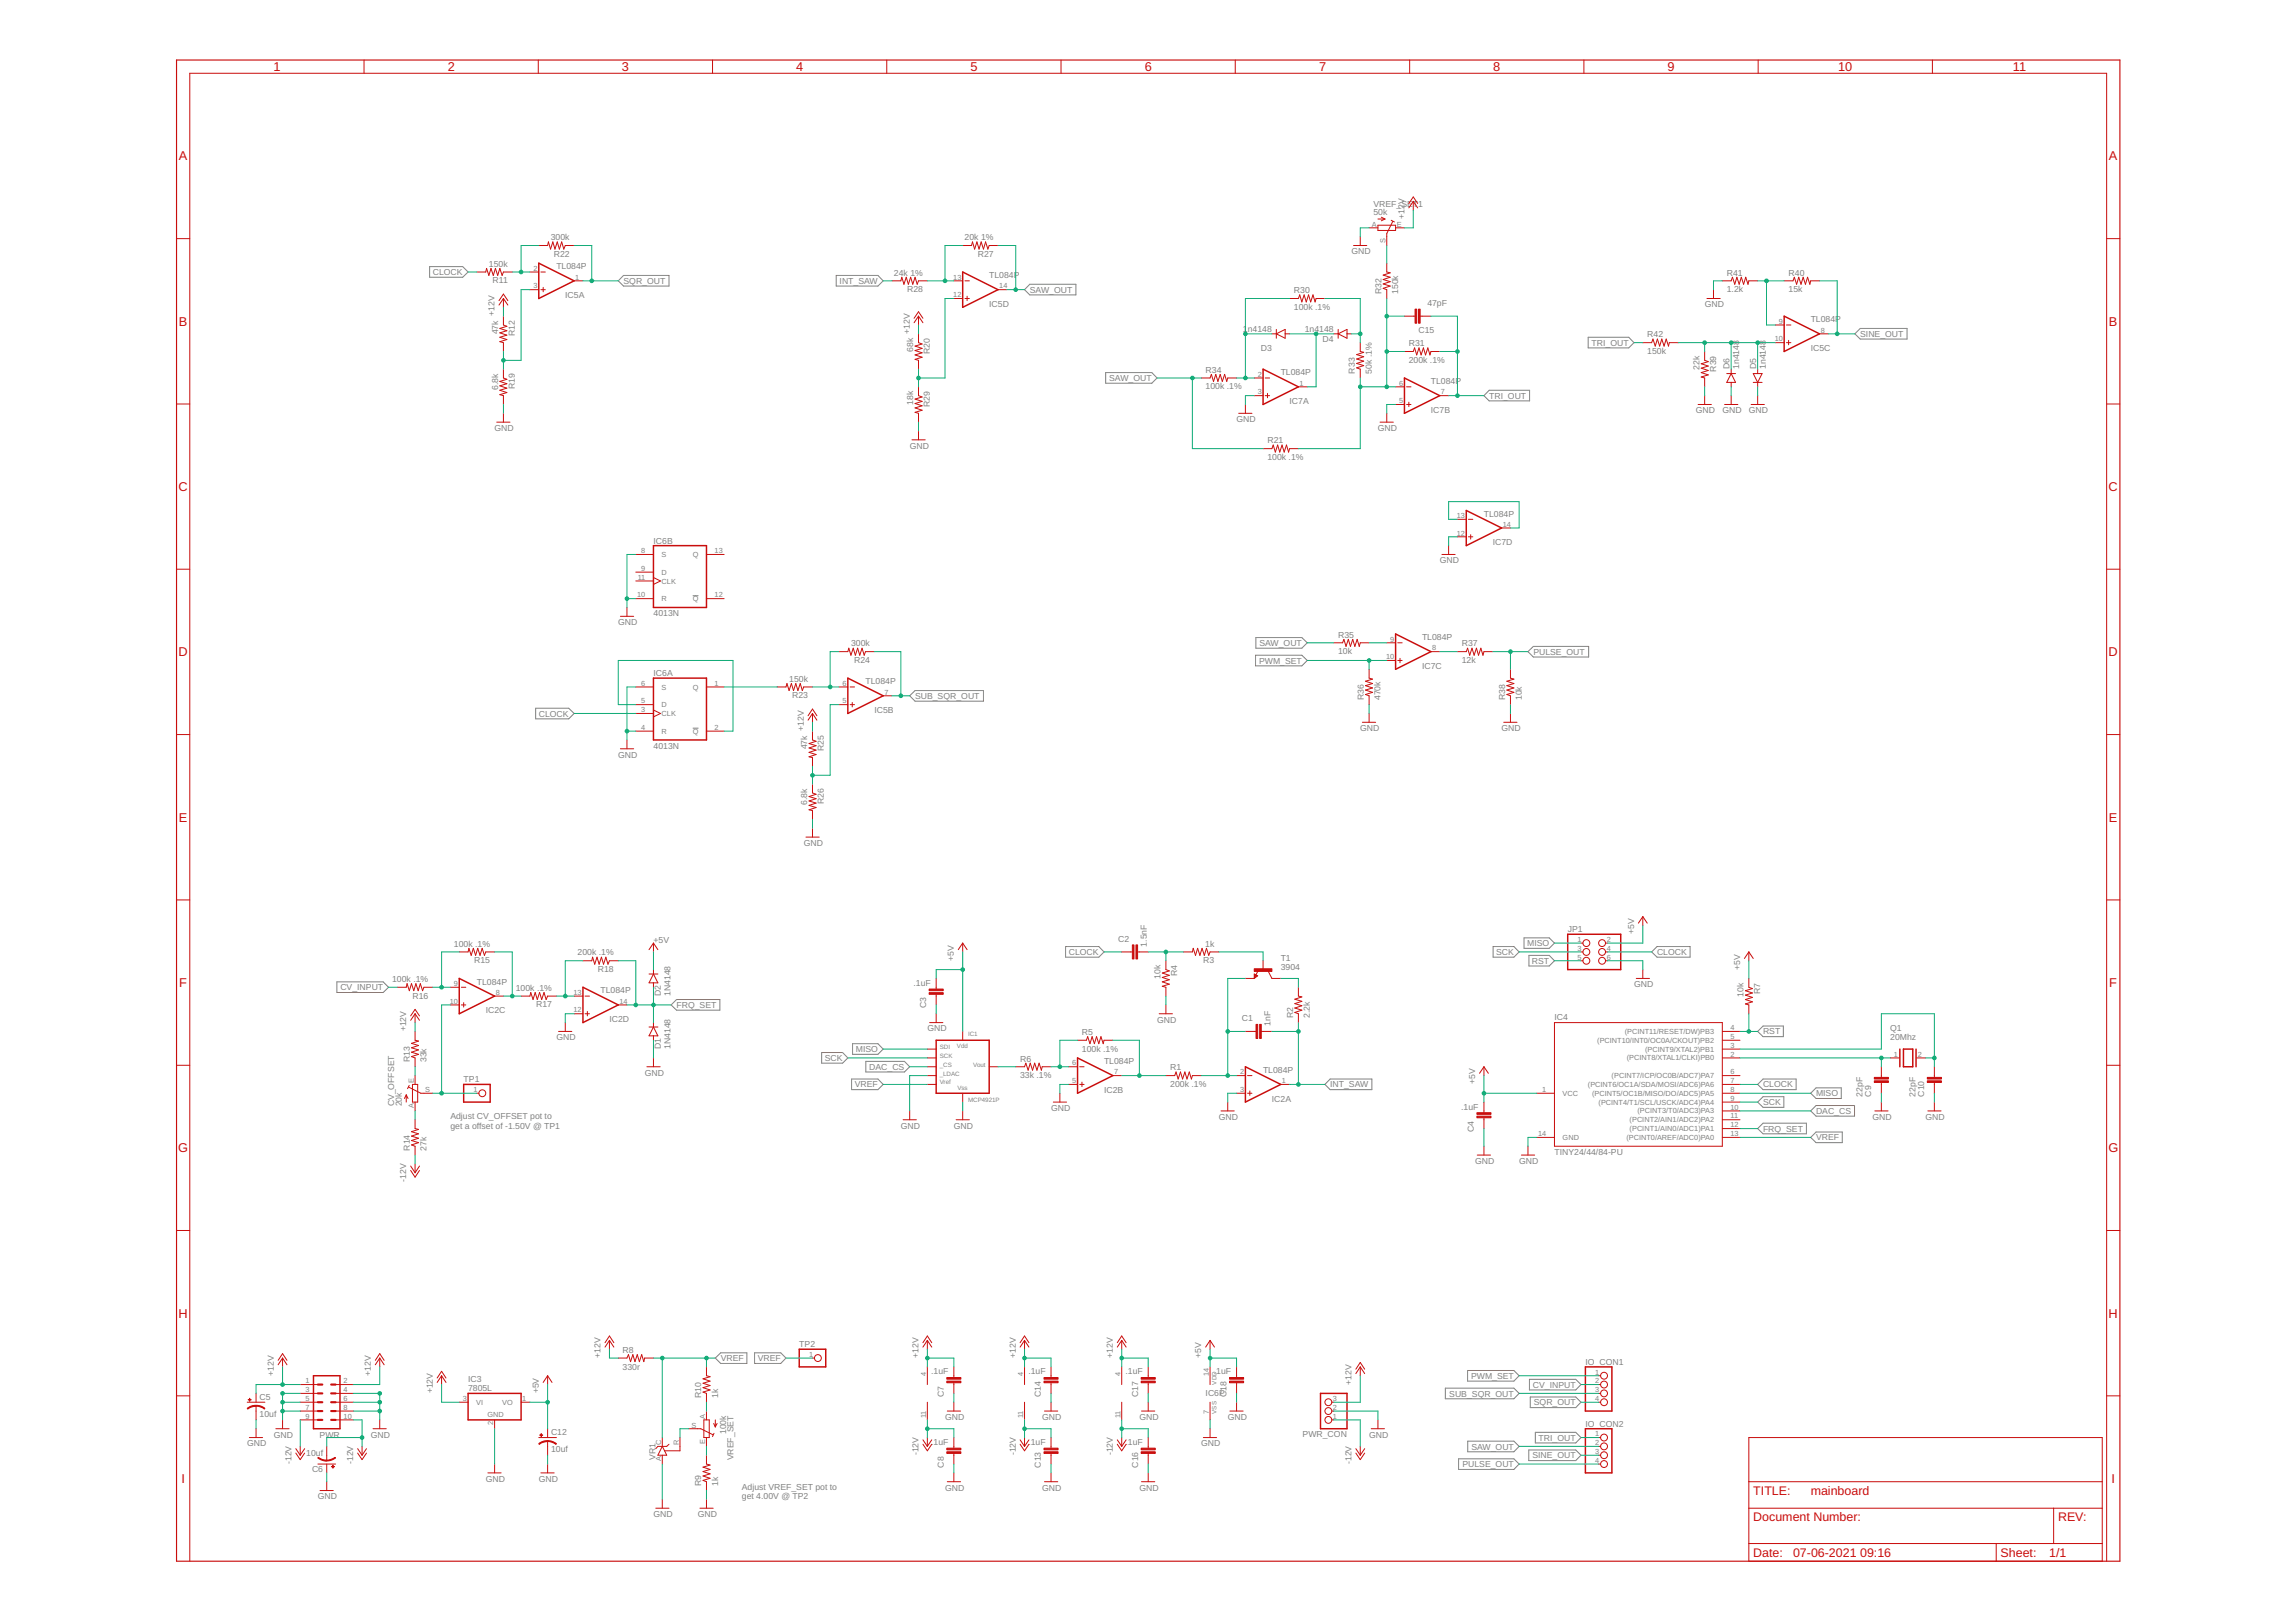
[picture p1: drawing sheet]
<svg xmlns="http://www.w3.org/2000/svg" width="297mm" height="210mm" viewBox="0 0 297 210" stroke-linecap="round" stroke-linejoin="round" font-family="sans-serif">
<defs><g id="words">
<g font-size="1.7" fill="#c90d0c">
<text x="35.4" y="9.2">1</text>
<text x="57.9" y="9.2">2</text>
<text x="80.5" y="9.2">3</text>
<text x="103" y="9.2">4</text>
<text x="125.6" y="9.2">5</text>
<text x="148.1" y="9.2">6</text>
<text x="170.6" y="9.2">7</text>
<text x="193.2" y="9.2">8</text>
<text x="215.7" y="9.2">9</text>
<text x="237.8" y="9.2">10</text>
<text x="260.4" y="9.2">11</text>
<text x="23.1" y="20.8">A</text>
<text x="272.8" y="20.8">A</text>
<text x="23.1" y="42.1">B</text>
<text x="272.8" y="42.1">B</text>
<text x="23.1" y="63.5">C</text>
<text x="272.8" y="63.5">C</text>
<text x="23.1" y="84.9">D</text>
<text x="272.8" y="84.9">D</text>
<text x="23.1" y="106.3">E</text>
<text x="272.8" y="106.3">E</text>
<text x="23.2" y="127.7">F</text>
<text x="272.9" y="127.7">F</text>
<text x="23.1" y="149.1">G</text>
<text x="272.8" y="149.1">G</text>
<text x="23.1" y="170.5">H</text>
<text x="272.8" y="170.5">H</text>
<text x="23.5" y="191.9">I</text>
<text x="273.2" y="191.9">I</text>
</g>
<g font-size="1.6" fill="#c90d0c">
<text x="226.8" y="193.5">TITLE:</text>
<text x="226.8" y="196.9">Document Number:</text>
<text x="234.3" y="193.5">mainboard</text>
<text x="266.3" y="196.9">REV:</text>
<text x="226.8" y="201.5">Date:</text>
<text x="232" y="201.5">07-06-2021</text>
<text x="240.6" y="201.5">09:16</text>
<text x="258.8" y="201.5">Sheet:</text>
<text x="265.1" y="201.5">1/1</text>
</g>
<g font-size="1.1" fill="#808080">
<text x="177.7" y="27.8">50k</text>
<text x="177.7" y="26.8">VREF_SET1</text>
<text x="181.7" y="28.3" transform="rotate(-90 181.7 28.3)">+12V</text>
<text x="56" y="35.6">CLOCK</text>
<text x="63.3" y="34.5">150k</text>
<text x="71.3" y="31.1">300k</text>
<text x="71.6" y="33.2">R22</text>
<text x="72" y="34.9">TL084P</text>
<text x="115.7" y="35.7">24k 1%</text>
<text x="124.8" y="31.1">20k 1%</text>
<text x="126.5" y="33.2">R27</text>
<text x="174.8" y="32.9">GND</text>
<text x="223.4" y="35.7">R41</text>
<text x="231.4" y="35.7">R40</text>
<text x="63.7" y="36.7">R11</text>
<text x="64" y="40.9" transform="rotate(-90 64 40.9)">+12V</text>
<text x="73.1" y="38.6">IC5A</text>
<text x="80.7" y="36.7">SQR_OUT</text>
<text x="108.6" y="36.7">INT_SAW</text>
<text x="117.4" y="37.8">R28</text>
<text x="128" y="36">TL084P</text>
<text x="128" y="39.7">IC5D</text>
<text x="133.2" y="37.9">SAW_OUT</text>
<text x="167.4" y="40.1">100k .1%</text>
<text x="167.4" y="38">R30</text>
<text x="178.7" y="38.1" transform="rotate(-90 178.7 38.1)">R32</text>
<text x="180.9" y="38.1" transform="rotate(-90 180.9 38.1)">150k</text>
<text x="184.7" y="39.6">47pF</text>
<text x="220.5" y="39.8">GND</text>
<text x="223.4" y="37.8">1.2k</text>
<text x="231.4" y="37.8">15k</text>
<text x="234.3" y="41.7">TL084P</text>
<text x="64.4" y="43.3" transform="rotate(-90 64.4 43.3)">47k</text>
<text x="66.6" y="43.5" transform="rotate(-90 66.6 43.5)">R12</text>
<text x="117.7" y="43.2" transform="rotate(-90 117.7 43.2)">+12V</text>
<text x="118.2" y="45.6" transform="rotate(-90 118.2 45.6)">68k</text>
<text x="120.3" y="45.8" transform="rotate(-90 120.3 45.8)">R20</text>
<text x="160.8" y="43">1</text>
<text x="161.4" y="43">n4148</text>
<text x="163.1" y="45.4">D3</text>
<text x="168.8" y="43">1n4148</text>
<text x="171.1" y="44.2">D4</text>
<text x="182.3" y="47">200k .1%</text>
<text x="182.3" y="44.8">R31</text>
<text x="183.5" y="43">C15</text>
<text x="205.9" y="44.7">TRI_OUT</text>
<text x="213.1" y="45.8">150k</text>
<text x="213.1" y="43.7">R42</text>
<text x="219.9" y="47.9" transform="rotate(-90 219.9 47.9)">22k</text>
<text x="223.8" y="47.8" transform="rotate(-90 223.8 47.8)">D6</text>
<text x="225" y="47.8" transform="rotate(-90 225 47.8)">1n4148</text>
<text x="227.2" y="47.8" transform="rotate(-90 227.2 47.8)">D5</text>
<text x="228.4" y="47.8" transform="rotate(-90 228.4 47.8)">1n4148</text>
<text x="234.3" y="45.4">IC5C</text>
<text x="240.7" y="43.6">SINE_OUT</text>
<text x="64.4" y="50.5" transform="rotate(-90 64.4 50.5)">6.8k</text>
<text x="66.6" y="50.4" transform="rotate(-90 66.6 50.4)">R19</text>
<text x="118.2" y="52.4" transform="rotate(-90 118.2 52.4)">18k</text>
<text x="120.3" y="52.7" transform="rotate(-90 120.3 52.7)">R29</text>
<text x="143.5" y="49.3">SAW_OUT</text>
<text x="156" y="50.4">100k .1%</text>
<text x="156" y="48.2">R34</text>
<text x="165.7" y="48.6">TL084P</text>
<text x="166.8" y="52.3">IC7A</text>
<text x="175.3" y="48.3" transform="rotate(-90 175.3 48.3)">R33</text>
<text x="177.5" y="48.3" transform="rotate(-90 177.5 48.3)">50k .1%</text>
<text x="185.1" y="49.7">TL084P</text>
<text x="185.1" y="53.4">IC7B</text>
<text x="192.7" y="51.6">TRI_OUT</text>
<text x="219.4" y="53.5">GND</text>
<text x="222" y="48.1" transform="rotate(-90 222 48.1)">R39</text>
<text x="222.8" y="53.5">GND</text>
<text x="226.3" y="53.5">GND</text>
<text x="64" y="55.8">GND</text>
<text x="117.7" y="58.1">GND</text>
<text x="160" y="54.6">GND</text>
<text x="164" y="59.5">100k .1%</text>
<text x="164" y="57.4">R21</text>
<text x="178.3" y="55.8">GND</text>
<text x="84.5" y="70.3">IC6B</text>
<text x="192" y="66.9">TL084P</text>
<text x="193.1" y="70.6">IC7D</text>
<text x="186.3" y="72.9">GND</text>
<text x="80" y="80.9">GND</text>
<text x="84.5" y="79.8">4013N</text>
<text x="110.1" y="83.7">300k</text>
<text x="162.9" y="83.6">SAW_OUT</text>
<text x="173.1" y="82.5">R35</text>
<text x="184" y="82.9">TL084P</text>
<text x="189.1" y="83.7">R37</text>
<text x="84.5" y="87.5">IC6A</text>
<text x="102.1" y="88.2">150k</text>
<text x="110.5" y="85.8">R24</text>
<text x="112" y="88.6">TL084P</text>
<text x="162.9" y="85.9">PWM_SET</text>
<text x="173.1" y="84.7">10k</text>
<text x="184" y="86.6">IC7C</text>
<text x="189.1" y="85.8">12k</text>
<text x="198.4" y="84.7">PULSE_OUT</text>
<text x="69.7" y="92.7">CLOCK</text>
<text x="102.5" y="90.4">R23</text>
<text x="104" y="94.6" transform="rotate(-90 104 94.6)">+12V</text>
<text x="113.1" y="92.3">IC5B</text>
<text x="118.4" y="90.4">SUB_SQR_OUT</text>
<text x="176" y="94.6">GND</text>
<text x="176.4" y="90.6" transform="rotate(-90 176.4 90.6)">R36</text>
<text x="178.6" y="90.6" transform="rotate(-90 178.6 90.6)">470k</text>
<text x="194.3" y="94.6">GND</text>
<text x="194.7" y="90.6" transform="rotate(-90 194.7 90.6)">R38</text>
<text x="196.9" y="90.6" transform="rotate(-90 196.9 90.6)">10k</text>
<text x="80" y="98">GND</text>
<text x="84.5" y="96.9">4013N</text>
<text x="104.4" y="97" transform="rotate(-90 104.4 97)">47k</text>
<text x="106.6" y="97.2" transform="rotate(-90 106.6 97.2)">R25</text>
<text x="104.4" y="104.2" transform="rotate(-90 104.4 104.2)">6.8k</text>
<text x="106.6" y="104.1" transform="rotate(-90 106.6 104.1)">R26</text>
<text x="104" y="109.5">GND</text>
<text x="58.7" y="122.5">100k .1%</text>
<text x="61.4" y="124.7">R15</text>
<text x="74.7" y="123.6">200k .1%</text>
<text x="77.4" y="125.8">R18</text>
<text x="84.5" y="122">+5V</text>
<text x="123.4" y="124.3" transform="rotate(-90 123.4 124.3)">+5V</text>
<text x="138.3" y="123.6">CLOCK</text>
<text x="144.7" y="121.9">C2</text>
<text x="148.4" y="122.5" transform="rotate(-90 148.4 122.5)">1.5nF</text>
<text x="155.7" y="124.7">R3</text>
<text x="155.9" y="122.5">1k</text>
<text x="165.7" y="125.5">3904</text>
<text x="165.7" y="124.3">T1</text>
<text x="193.6" y="123.6">SCK</text>
<text x="197.6" y="122.4">MISO</text>
<text x="198.2" y="124.7">RST</text>
<text x="202.8" y="120.6">JP1</text>
<text x="211.4" y="120.9" transform="rotate(-90 211.4 120.9)">+5V</text>
<text x="214.4" y="123.6">CLOCK</text>
<text x="225.1" y="125.5" transform="rotate(-90 225.1 125.5)">+5V</text>
<text x="44" y="128.2">CV_INPUT</text>
<text x="50.7" y="127.1">100k .1%</text>
<text x="53.4" y="129.2">R16</text>
<text x="61.7" y="127.4">TL084P</text>
<text x="62.8" y="131.1">IC2C</text>
<text x="66.7" y="128.2">100k .1%</text>
<text x="69.4" y="130.4">R17</text>
<text x="77.7" y="128.6">TL084P</text>
<text x="85.5" y="128.9" transform="rotate(-90 85.5 128.9)">D2</text>
<text x="86.7" y="128.9" transform="rotate(-90 86.7 128.9)">1N4148</text>
<text x="87.5" y="130.4">FRQ_SET</text>
<text x="118.2" y="127.6">.1uF</text>
<text x="119.8" y="130.5" transform="rotate(-90 119.8 130.5)">C3</text>
<text x="150.2" y="126.7" transform="rotate(-90 150.2 126.7)">10k</text>
<text x="152.3" y="126.3" transform="rotate(-90 152.3 126.3)">R4</text>
<text x="167.3" y="131.8" transform="rotate(-90 167.3 131.8)">R2</text>
<text x="169.5" y="131.8" transform="rotate(-90 169.5 131.8)">2.2k</text>
<text x="201.1" y="132">IC4</text>
<text x="211.4" y="127.8">GND</text>
<text x="225.6" y="129" transform="rotate(-90 225.6 129)">10k</text>
<text x="227.7" y="128.6" transform="rotate(-90 227.7 128.6)">R7</text>
<text x="52.6" y="133.5" transform="rotate(-90 52.6 133.5)">+12V</text>
<text x="53" y="137.5" transform="rotate(-90 53 137.5)">R13</text>
<text x="55.2" y="137.5" transform="rotate(-90 55.2 137.5)">33k</text>
<text x="72" y="134.6">GND</text>
<text x="78.8" y="132.3">IC2D</text>
<text x="85.5" y="135.8" transform="rotate(-90 85.5 135.8)">D1</text>
<text x="86.7" y="135.8" transform="rotate(-90 86.7 135.8)">1N4148</text>
<text x="106.7" y="137.3">SCK</text>
<text x="110.7" y="136.2">MISO</text>
<text x="120" y="133.5">GND</text>
<text x="132" y="137.4">R6</text>
<text x="140" y="136.1">100k .1%</text>
<text x="140" y="133.9">R5</text>
<text x="142.8" y="137.7">TL084P</text>
<text x="149.7" y="132.3">GND</text>
<text x="160.7" y="132.2">C1</text>
<text x="164.4" y="132.8" transform="rotate(-90 164.4 132.8)">1nF</text>
<text x="228.1" y="133.9">RST</text>
<text x="244.5" y="134.6">20Mhz</text>
<text x="244.5" y="133.5">Q1</text>
<text x="51" y="143.2" transform="rotate(-90 51 143.2)">CV_OFFSET</text>
<text x="52" y="143.2" transform="rotate(-90 52 143.2)">20k</text>
<text x="60" y="140">TP1</text>
<text x="83.4" y="139.2">GND</text>
<text x="110.6" y="140.7">VREF</text>
<text x="112.5" y="138.4">DAC_CS</text>
<text x="132" y="139.5">33k .1%</text>
<text x="136" y="143.8">GND</text>
<text x="142.8" y="141.4">IC2B</text>
<text x="151.4" y="140.7">200k .1%</text>
<text x="151.4" y="138.5">R1</text>
<text x="163.4" y="138.8">TL084P</text>
<text x="164.5" y="142.6">IC2A</text>
<text x="172.1" y="140.7">INT_SAW</text>
<text x="189" y="143.6">.1uF</text>
<text x="190.8" y="140.3" transform="rotate(-90 190.8 140.3)">+5V</text>
<text x="228.1" y="140.7">CLOCK</text>
<text x="228.1" y="143">SCK</text>
<text x="234.9" y="141.9">MISO</text>
<text x="240.9" y="141.9" transform="rotate(-90 240.9 141.9)">22pF</text>
<text x="242.1" y="141.9" transform="rotate(-90 242.1 141.9)">C9</text>
<text x="247.8" y="141.9" transform="rotate(-90 247.8 141.9)">22pF</text>
<text x="248.9" y="141.9" transform="rotate(-90 248.9 141.9)">C10</text>
<text x="53" y="148.9" transform="rotate(-90 53 148.9)">R14</text>
<text x="55.2" y="148.9" transform="rotate(-90 55.2 148.9)">27k</text>
<text x="58.3" y="144.8">Adjust CV_OFFSET pot to</text>
<text x="58.3" y="146">get a offset of -1.50V @ TP1</text>
<text x="116.5" y="146">GND</text>
<text x="123.4" y="146">GND</text>
<text x="157.7" y="144.9">GND</text>
<text x="190.7" y="146.5" transform="rotate(-90 190.7 146.5)">C4</text>
<text x="201.1" y="149.5">TINY24/44/84-PU</text>
<text x="228.1" y="146.4">FRQ_SET</text>
<text x="234.9" y="147.6">VREF</text>
<text x="234.9" y="144.2">DAC_CS</text>
<text x="242.3" y="144.9">GND</text>
<text x="249.1" y="144.9">GND</text>
<text x="52.6" y="152.9" transform="rotate(-90 52.6 152.9)">-12V</text>
<text x="190.8" y="150.6">GND</text>
<text x="196.5" y="150.6">GND</text>
<text x="35.4" y="178" transform="rotate(-90 35.4 178)">+12V</text>
<text x="48" y="178" transform="rotate(-90 48 178)">+12V</text>
<text x="60.6" y="178.9">IC3</text>
<text x="77.7" y="175.8" transform="rotate(-90 77.7 175.8)">+12V</text>
<text x="80.5" y="177.2">330r</text>
<text x="80.5" y="175.1">R8</text>
<text x="93.2" y="176.2">VREF</text>
<text x="98" y="176.2">VREF</text>
<text x="103.4" y="174.3">TP2</text>
<text x="118.8" y="175.8" transform="rotate(-90 118.8 175.8)">+12V</text>
<text x="120.5" y="177.9">.1uF</text>
<text x="131.4" y="175.8" transform="rotate(-90 131.4 175.8)">+12V</text>
<text x="133" y="177.9">.1uF</text>
<text x="144" y="175.8" transform="rotate(-90 144 175.8)">+12V</text>
<text x="145.6" y="177.9">.1uF</text>
<text x="155.4" y="175.8" transform="rotate(-90 155.4 175.8)">+5V</text>
<text x="157" y="177.9">.1uF</text>
<text x="174.8" y="179.2" transform="rotate(-90 174.8 179.2)">+12V</text>
<text x="190.3" y="178.4">PWM_SET</text>
<text x="198.3" y="179.6">CV_INPUT</text>
<text x="205.1" y="176.6">IO_CON1</text>
<text x="33.6" y="183.4">10uf</text>
<text x="33.6" y="181.2">C5</text>
<text x="56" y="180.3" transform="rotate(-90 56 180.3)">+12V</text>
<text x="60.6" y="180">7805L</text>
<text x="69.7" y="180.3" transform="rotate(-90 69.7 180.3)">+5V</text>
<text x="71.3" y="185.8">C12</text>
<text x="90.7" y="180.9" transform="rotate(-90 90.7 180.9)">R10</text>
<text x="92.9" y="180.9" transform="rotate(-90 92.9 180.9)">1k</text>
<text x="93.9" y="185.6" transform="rotate(-90 93.9 185.6)">100k</text>
<text x="122.1" y="180.8" transform="rotate(-90 122.1 180.8)">C7</text>
<text x="122.3" y="183.8">GND</text>
<text x="134.7" y="180.8" transform="rotate(-90 134.7 180.8)">C14</text>
<text x="134.8" y="183.8">GND</text>
<text x="147.2" y="180.8" transform="rotate(-90 147.2 180.8)">C17</text>
<text x="147.4" y="183.8">GND</text>
<text x="156" y="180.6">IC6P</text>
<text x="158.7" y="180.8" transform="rotate(-90 158.7 180.8)">C18</text>
<text x="158.8" y="183.8">GND</text>
<text x="168.5" y="186">PWR_CON</text>
<text x="187.5" y="180.7">SUB_SQR_OUT</text>
<text x="198.4" y="181.9">SQR_OUT</text>
<text x="205.1" y="184.6">IO_CON2</text>
<text x="32" y="187.2">GND</text>
<text x="35.4" y="186">GND</text>
<text x="37.7" y="189.5" transform="rotate(-90 37.7 189.5)">-12V</text>
<text x="39.6" y="188.4">10uf</text>
<text x="40.4" y="190.6">C6</text>
<text x="41.4" y="186">PWR</text>
<text x="45.7" y="189.5" transform="rotate(-90 45.7 189.5)">-12V</text>
<text x="48" y="186">GND</text>
<text x="62.8" y="191.8">GND</text>
<text x="69.7" y="191.8">GND</text>
<text x="71.3" y="187.9">10uf</text>
<text x="84.8" y="188.9" transform="rotate(-90 84.8 188.9)">VR1</text>
<text x="94.9" y="189" transform="rotate(-90 94.9 189)">VREF_SET</text>
<text x="118.8" y="188.3" transform="rotate(-90 118.8 188.3)">-12V</text>
<text x="120.5" y="187">.1uF</text>
<text x="122.1" y="189.9" transform="rotate(-90 122.1 189.9)">C8</text>
<text x="131.4" y="188.3" transform="rotate(-90 131.4 188.3)">-12V</text>
<text x="133" y="187">.1uF</text>
<text x="134.7" y="189.9" transform="rotate(-90 134.7 189.9)">C13</text>
<text x="144" y="188.3" transform="rotate(-90 144 188.3)">-12V</text>
<text x="145.6" y="187">.1uF</text>
<text x="147.2" y="189.9" transform="rotate(-90 147.2 189.9)">C16</text>
<text x="155.4" y="187.2">GND</text>
<text x="174.8" y="189.5" transform="rotate(-90 174.8 189.5)">-12V</text>
<text x="177.1" y="186">GND</text>
<text x="189.2" y="189.9">PULSE_OUT</text>
<text x="190.4" y="187.6">SAW_OUT</text>
<text x="198.2" y="188.7">SINE_OUT</text>
<text x="199.1" y="186.4">TRI_OUT</text>
<text x="41.1" y="194">GND</text>
<text x="84.5" y="196.3">GND</text>
<text x="90.3" y="196.3">GND</text>
<text x="90.7" y="192.3" transform="rotate(-90 90.7 192.3)">R9</text>
<text x="92.9" y="192.3" transform="rotate(-90 92.9 192.3)">1k</text>
<text x="96" y="192.8">Adjust VREF_SET pot to</text>
<text x="96" y="194">get 4.00V @ TP2</text>
<text x="122.3" y="192.9">GND</text>
<text x="134.8" y="192.9">GND</text>
<text x="147.4" y="192.9">GND</text>
</g>
<g font-size="1" fill="#808080">
<text x="177.5" y="29.3">A</text>
<text x="180.7" y="29.3">E</text>
<text x="69" y="35">2</text>
<text x="179.2" y="31.4" transform="rotate(-90 179.2 31.4)">S</text>
<text x="69" y="37.3">3</text>
<text x="74.4" y="36.2">1</text>
<text x="123.3" y="36.2">13</text>
<text x="123.3" y="38.5">12</text>
<text x="129.3" y="37.3">14</text>
<text x="230.1" y="41.9">9</text>
<text x="229.6" y="44.2">10</text>
<text x="235.6" y="43">8</text>
<text x="162.7" y="48.8">2</text>
<text x="162.7" y="51">3</text>
<text x="168.1" y="49.9">1</text>
<text x="181" y="49.9">6</text>
<text x="181" y="52.2">5</text>
<text x="186.4" y="51">7</text>
<text x="83" y="71.6">8</text>
<text x="92.5" y="71.6">13</text>
<text x="188.5" y="67">13</text>
<text x="188.5" y="69.3">12</text>
<text x="194.4" y="68.2">14</text>
<text x="82.4" y="77.3">10</text>
<text x="82.5" y="75">11</text>
<text x="83" y="73.9">9</text>
<text x="85.6" y="75.5">CLK</text>
<text x="85.6" y="77.8">R</text>
<text x="85.6" y="74.4">D</text>
<text x="85.6" y="72.1">S</text>
<text x="89.6" y="72.1">Q</text>
<text x="89.6" y="77.8">Q</text>
<text x="92.5" y="77.3">12</text>
<text x="179.9" y="83">9</text>
<text x="83" y="88.7">6</text>
<text x="85.6" y="89.2">S</text>
<text x="89.6" y="89.2">Q</text>
<text x="92.5" y="88.7">1</text>
<text x="109" y="88.7">6</text>
<text x="114.4" y="89.9">7</text>
<text x="179.3" y="85.3">10</text>
<text x="185.3" y="84.2">8</text>
<text x="83" y="92.2">3</text>
<text x="83" y="94.5">4</text>
<text x="83" y="91">5</text>
<text x="85.6" y="92.7">CLK</text>
<text x="85.6" y="95">R</text>
<text x="85.6" y="91.5">D</text>
<text x="89.6" y="95">Q</text>
<text x="92.5" y="94.5">2</text>
<text x="109" y="91">5</text>
<text x="204.1" y="121.9">1</text>
<text x="204.1" y="123">3</text>
<text x="204.1" y="124.2">5</text>
<text x="207.9" y="121.9">2</text>
<text x="207.9" y="123">4</text>
<text x="207.9" y="124.2">6</text>
<text x="58.2" y="129.9">10</text>
<text x="58.7" y="127.6">9</text>
<text x="64.1" y="128.7">8</text>
<text x="74.2" y="128.7">13</text>
<text x="74.2" y="131">12</text>
<text x="80.1" y="129.9">14</text>
<text x="138.7" y="137.9">6</text>
<text x="206.6" y="134.9">(PCINT10/INT0/OC0A/CKOUT)PB2</text>
<text x="210.2" y="133.8">(PCINT11/RESET/DW)PB3</text>
<text x="210.5" y="137.2">(PCINT8/XTAL1/CLKI)PB0</text>
<text x="212.8" y="136.1">(PCINT9/XTAL2)PB1</text>
<text x="223.9" y="133.3">4</text>
<text x="223.9" y="134.5">5</text>
<text x="223.9" y="135.6">3</text>
<text x="223.9" y="136.7">2</text>
<text x="245" y="136.7">1</text>
<text x="248.1" y="136.7">2</text>
<text x="53.5" y="143.4" transform="rotate(-90 53.5 143.4)">A</text>
<text x="53.5" y="140.2" transform="rotate(-90 53.5 140.2)">E</text>
<text x="55" y="141.3">S</text>
<text x="61.3" y="141.3">1</text>
<text x="138.7" y="140.2">5</text>
<text x="144.1" y="139">7</text>
<text x="160.4" y="139">2</text>
<text x="160.4" y="141.3">3</text>
<text x="165.8" y="140.2">1</text>
<text x="199.5" y="141.3">1</text>
<text x="202.2" y="141.8">VCC</text>
<text x="205.4" y="140.7">(PCINT6/OC1A/SDA/MOSI/ADC6)PA6</text>
<text x="206" y="141.8">(PCINT5/OC1B/MISO/DO/ADC5)PA5</text>
<text x="206.8" y="142.9">(PCINT4/T1/SCL/USCK/ADC4)PA4</text>
<text x="208.5" y="139.5">(PCINT7/ICP/OC0B/ADC7)PA7</text>
<text x="223.9" y="139">6</text>
<text x="223.9" y="140.2">7</text>
<text x="223.9" y="141.3">8</text>
<text x="223.9" y="142.5">9</text>
<text x="223.9" y="143.6">10</text>
<text x="199" y="147">14</text>
<text x="202.2" y="147.5">GND</text>
<text x="210.4" y="147.5">(PCINT0/AREF/ADC0)PA0</text>
<text x="210.8" y="145.2">(PCINT2/AIN1/ADC2)PA2</text>
<text x="210.8" y="146.4">(PCINT1/AIN0/ADC1)PA1</text>
<text x="211.8" y="144.1">(PCINT3/T0/ADC3)PA3</text>
<text x="223.9" y="144.7">11</text>
<text x="223.9" y="145.9">12</text>
<text x="223.9" y="147">13</text>
<text x="39.5" y="179">1</text>
<text x="44.5" y="179">2</text>
<text x="104.7" y="175.6">1</text>
<text x="119.8" y="178.1" transform="rotate(-90 119.8 178.1)">4</text>
<text x="132.4" y="178.1" transform="rotate(-90 132.4 178.1)">4</text>
<text x="145" y="178.1" transform="rotate(-90 145 178.1)">4</text>
<text x="156.4" y="178.1" transform="rotate(-90 156.4 178.1)">14</text>
<text x="206.4" y="177.9">1</text>
<text x="206.4" y="179">2</text>
<text x="39.5" y="180.2">3</text>
<text x="39.5" y="181.3">5</text>
<text x="39.5" y="182.4">7</text>
<text x="39.5" y="183.6">9</text>
<text x="44.5" y="180.2">4</text>
<text x="44.5" y="181.3">6</text>
<text x="44.5" y="182.4">8</text>
<text x="44.5" y="183.6">10</text>
<text x="59.9" y="181.3">3</text>
<text x="61.6" y="181.8">VI</text>
<text x="63.1" y="183.4">GND</text>
<text x="63.8" y="184.4" transform="rotate(-90 63.8 184.4)">2</text>
<text x="65" y="181.8">VO</text>
<text x="67.6" y="181.3">1</text>
<text x="89.5" y="184.7">S</text>
<text x="91.2" y="183.6" transform="rotate(-90 91.2 183.6)">A</text>
<text x="119.8" y="183.5" transform="rotate(-90 119.8 183.5)">11</text>
<text x="132.4" y="183.5" transform="rotate(-90 132.4 183.5)">11</text>
<text x="145" y="183.5" transform="rotate(-90 145 183.5)">11</text>
<text x="156.4" y="183" transform="rotate(-90 156.4 183)">7</text>
<text x="172.5" y="183.6">1</text>
<text x="172.5" y="182.4">2</text>
<text x="172.5" y="181.3">3</text>
<text x="206.4" y="185.9">1</text>
<text x="206.4" y="180.2">3</text>
<text x="206.4" y="181.3">4</text>
<text x="85.5" y="189.1" transform="rotate(-90 85.5 189.1)">A</text>
<text x="85.5" y="187" transform="rotate(-90 85.5 187)">C</text>
<text x="87.8" y="187" transform="rotate(-90 87.8 187)">R</text>
<text x="91.2" y="186.8" transform="rotate(-90 91.2 186.8)">E</text>
<text x="206.4" y="187">2</text>
<text x="206.4" y="188.2">3</text>
<text x="206.4" y="189.3">4</text>
</g>
<g font-size=".8" fill="#808080">
<text x="121.6" y="136.9">SCK</text>
<text x="121.6" y="135.8">SDI</text>
<text x="123.8" y="135.6">Vdd</text>
<text x="125.2" y="134">IC1</text>
<text x="121.6" y="140.3">Vref</text>
<text x="121.6" y="138">_CS</text>
<text x="121.6" y="139.2">_LDAC</text>
<text x="123.9" y="141">Vss</text>
<text x="125.2" y="142.6">MCP4921P</text>
<text x="125.9" y="138">Vout</text>
<text x="157.4" y="179.2" transform="rotate(-90 157.4 179.2)">VDD</text>
<text x="157.4" y="183" transform="rotate(-90 157.4 183)">VSS</text>
</g>
</g></defs>
<g fill="none" stroke="#808080" stroke-width=".13">
<path d="M55.6 34.5h4.3l.7 .7-.7 .7h-4.3zM80.7 35.6h5.9v1.4h-5.9l-.7-.7zM108.2 35.6h5.4l.7 .7-.7 .7h-5.4zM133.2 36.8h6v1.4h-6l-.7-.7zM143 48.2h6l.7 .7-.7 .7h-6zM192.7 50.5h5.2v1.4h-5.2l-.7-.7zM205.5 43.6h5.2l.7 .7-.7 .7h-5.2zM240 43.2l.7-.7h6v1.4h-6zM89.6 77.1h.8M69.3 91.7h4.3l.7 .6-.7 .7h-4.3zM89.6 94.2h.8M117.7 90l.7-.6h8.8v1.3h-8.8z"/>
<path d="M162.4 84.8h6l.7 .7-.7 .7h-6zM162.5 82.5h5.9l.7 .7-.7 .7h-5.9zM197.7 84.3l.7-.6h7.1v1.3h-7.1zM43.6 127.1h6l.7 .7-.7 .6h-6zM86.8 130l.7-.7h5.6v1.4h-5.6zM106.3 136.2h2.7l.7 .7-.7 .7h-2.7zM110.2 139.6h3.4l.7 .7-.7 .7h-3.4zM110.3 135.1h3.3l.7 .7-.7 .6h-3.3zM112 137.4h5l.7 .6-.7 .7h-5zM137.9 122.5h4.3l.6 .7-.6 .7h-4.3zM172.1 139.6h5.4v1.4h-5.4l-.7-.7zM193.2 122.5h2.7l.6 .7-.6 .7h-2.7z"/>
<path d="M197.2 121.4h3.2l.7 .6-.7 .7h-3.2zM197.8 123.6h2.6l.7 .7-.7 .7h-2.6zM213.7 123.2l.7-.7h4.3v1.4h-4.3zM228.1 139.6h4.3v1.4h-4.3l-.7-.7zM228.1 132.8h2.6v1.4h-2.6l-.7-.7zM227.4 142.6l.7-.7h2.7v1.4h-2.7zM228.1 145.4h5.6v1.3h-5.6l-.7-.7zM234.3 147.2l.6-.7h3.4v1.4h-3.4zM234.3 143.8l.6-.7h5v1.3h-5zM234.3 141.5l.6-.7h3.3v1.4h-3.3zM92.5 175.7l.7-.6h3.4v1.3h-3.4zM97.6 175.1h3.4l.7 .6-.7 .7h-3.4z"/>
<path d="M187 179.6h8.9l.6 .7-.6 .7h-8.9zM189.9 177.4h6l.6 .6-.6 .7h-6zM197.9 178.5h6l.6 .7-.6 .7h-6zM188.7 188.8h7.2l.6 .7-.6 .7h-7.2zM189.9 186.5h6l.6 .7-.6 .7h-6zM197.8 187.6h6.1l.6 .7-.6 .7h-6.1zM198 180.8h5.9l.6 .7-.6 .7h-5.9zM198.6 185.4h5.3l.6 .6-.6 .7h-5.3z"/>
</g>
<g fill="none" stroke="#c90d0c" stroke-width=".19">
<path d="M69.7 34.1l4.6 2.2-4.6 2.3zM124.5 35.2l4.6 2.3-4.6 2.3zM163.4 47.8l4.6 2.3-4.6 2.2zM181.7 48.9l4.6 2.3-4.6 2.3zM230.8 40.9l4.6 2.3-4.6 2.3zM84.5 70.6h6.9v8h-6.9zM189.7 66.1l4.6 2.2-4.6 2.3zM84.5 87.8h6.9v8h-6.9zM109.7 87.8l4.6 2.2-4.6 2.3zM180.6 82l4.5 2.3-4.5 2.3zM59.4 126.6l4.6 2.3-4.6 2.3zM75.4 127.8l4.6 2.2-4.6 2.3z"/>
<path d="M121.1 134.6h6.9v6.9h-6.9zM139.4 136.9l4.6 2.3-4.6 2.3zM161.1 138l4.6 2.3-4.6 2.3zM202.8 120.9h6.9v4.6h-6.9zM245.8 135.8v2.2M246.3 135.8h1.2v2.2h-1.2zM247.9 135.8v2.2M60 140.3h3.4v2.3h-3.4zM40.6 178h3.4v6.9h-3.4zM103.4 174.6h3.4v2.3h-3.4zM205.1 176.9h3.4v5.7h-3.4zM60.6 180.3h6.8v3.4h-6.8z"/>
<path d="M170.8 180.3h3.5v4.6h-3.5zM205.1 184.9h3.4v5.7h-3.4z"/>
</g>
<g fill="none" stroke="#c90d0c" stroke-width=".13">
<path d="M47.1 7.8v1.7M69.6 7.8v1.7M92.2 7.8v1.7M114.7 7.8v1.7M137.3 7.8v1.7M159.8 7.8v1.7M182.4 7.8v1.7M204.9 7.8v1.7M227.5 7.8v1.7M250 7.8v1.7M22.8 30.9h1.8M61.7 35.2h1.1l.1-.5 .3 .9 .3-.9 .3 .9 .3-.9 .3 .9 .3-.9 .3 .9 .1-.4h1.2"/>
<path d="M64.6 38.9l.5-.8 .6 .8M65.1 38.6v1.2M65.1 38.6l.6 .9M65.1 38.6l-.5 .9M68.6 37.5h1.1M68.6 35.2h1.1M69.7 31.8h1.1l.2-.5 .2 .9 .3-.9 .3 .9 .3-.9 .3 .9 .3-.9 .2 .9 .2-.4h1.2M70 37.5h.5M70 35.2h.5M70.3 37.2v.6M74.3 36.3h1.1M115.4 36.3h1.1l.2-.4 .2 .9 .3-.9 .3 .9 .3-.9 .3 .9 .3-.9 .3 .9 .1-.5h1.2"/>
<path d="M123.4 36.3h1.1M123.4 38.6h1.1M124.5 31.8h1.2l.1-.5 .3 .9 .3-.9 .3 .9 .2-.9 .3 .9 .3-.9 .3 .9 .2-.4h1.1M124.8 36.3h.6M124.8 38.6h.6M125.1 38.3v.6M129.1 37.5h1.2M166.8 38.6h1.2l.1-.4 .3 .9 .3-.9 .3 .9 .3-.9 .3 .9 .3-.9 .2 .9 .2-.5h1.1M175.1 31.8h1.7M176 30.6v1.2M177.1 29.5h1.2M178.3 29.1h2.3v.7h-2.3z"/>
<path d="M178.3 28.3h.9M178.7 28.1l.5 .2M179.2 28.3l-.5 .3M179.4 34.1v1.1l.5 .1-1 .3 1 .3-1 .3 1 .2-1 .3 1 .3-1 .3 .5 .2v1.1M180 28.5l.4 .2M180.2 28.6l-.8 1.6v1.6M180.6 29.5h1.1M182.3 26.3l.5-.8 .6 .8M182.8 26.1l.6 .8M182.8 26.1l-.5 .8M182.8 26.1v1.1M220.8 38.6h1.7"/>
<path d="M221.7 37.5v1.1M222.8 36.3h1.2l.1-.4 .3 .9 .3-.9 .3 .9 .3-.9 .3 .9 .2-.9 .3 .9 .2-.5h1.1M230.8 36.3h1.2l.1-.4 .3 .9 .3-.9 .3 .9 .3-.9 .3 .9 .2-.9 .3 .9 .2-.5h1.1M272.5 30.9h1.8M22.8 52.3h1.8M64.3 54.6h1.7M65.1 40.9v1.2l.5 .1-.9 .3 .9 .3-.9 .3 .9 .3-.9 .2 .9 .3-.9 .3 .4 .1v1.2M65.1 47.8v1.1l.5 .2-.9 .3 .9 .3-.9 .2 .9 .3-.9 .3 .9 .3-.9 .3 .4 .1v1.1M65.1 53.5v1.1M118 56.9h1.7M118.3 41.2l.5-.9 .6 .9M118.8 43.2v1.1l.5 .2-.9 .3 .9 .3-.9 .3 .9 .3-.9 .2 .9 .3-.9 .3 .4 .1v1.2"/>
<path d="M118.8 40.9v1.2M118.8 50.1v1.1l.5 .2-.9 .2 .9 .3-.9 .3 .9 .3-.9 .3 .9 .3-.9 .3 .4 .1v1.1M118.8 55.8v1.1M118.8 40.9l.6 .9M118.8 40.9l-.5 .9M155.4 48.9h1.1l.2-.4 .3 .9 .3-.9 .3 .9 .3-.9 .2 .9 .3-.9 .3 .9 .1-.5h1.2M160.3 53.5h1.7M161.1 52.3v1.2M162.3 48.9h1.1M162.3 51.2h1.1M163.4 58.1h1.1l.2-.5 .3 .9 .3-.9 .3 .9 .3-.9 .2 .9 .3-.9 .3 .9 .1-.4h1.2M163.7 48.9h.6"/>
<path d="M163.7 51.2h.6M164 50.9v.6M164.5 43.2h.6M165.1 43.2l1.2-.6v1.2zM165.1 42.6v1.2M166.3 43.2h.5M168 50.1h1.1M172.6 43.2h.5M173.1 43.2l1.2-.6v1.2zM173.1 42.6v1.2M174.3 43.2h.5M176 44.3v1.2l.4 .1-.9 .3 .9 .3-.9 .3 .9 .2-.9 .3 .9 .3-.9 .3 .5 .2v1.1"/>
<path d="M178.5 54.6h1.8M179.4 53.5v1.1M180.6 52.3h1.1M180.6 50.1h1.1M181.7 45.5h1.1l.2-.5 .3 .9 .3-.9 .3 .9 .2-.9 .3 .9 .3-.9 .3 .9 .1-.4h1.2M181.7 40.9h1.3M182 52.3h.5M182 50.1h.5M182.3 52v.6M183.7 40.9h1.4M186.3 51.2h1.1M212.5 44.3h1.2l.1-.4 .3 .9 .3-.9 .3 .9 .3-.9 .3 .9 .3-.9 .3 .9 .1-.5h1.1"/>
<path d="M219.7 52.3h1.7M220.5 45.5v1.1l.5 .2-.9 .3 .9 .3-.9 .2 .9 .3-.9 .3 .9 .3-.9 .3 .4 .1v1.2M220.5 51.2v1.1M223.1 52.3h1.7M223.4 48.3h1.1M224 48.3l.5 1.2h-1.1zM224 47.8v.5M224 49.5v.6M224 51.2v1.1M226.5 52.3h1.8M226.8 48.3h1.2l-.6 1.2zM226.8 49.5h1.2"/>
<path d="M227.4 47.8v.5M227.4 49.5v.6M227.4 51.2v1.1M229.7 44.3h1.1M229.7 42.1h1.1M231.1 44.3h.6M231.1 42.1h.6M231.4 44v.6M235.4 43.2h1.1M272.5 52.3h1.8M22.8 73.7h1.8M80.3 79.8h1.7"/>
<path d="M81.1 78.6v1.2M82.3 71.8h2.2M82.3 77.5h2.2M82.3 75.2h2.2M82.3 74h2.2M84.5 74.7l.9 .5-.9 .4M91.4 71.8h2.3M91.4 77.5h2.3M186.5 71.8h1.8M187.4 70.6v1.2M188.6 69.5h1.1M188.6 67.2h1.1"/>
<path d="M190 69.5h.5M190 67.2h.5M190.3 69.2v.6M194.3 68.3h1.1M272.5 73.7h1.8M22.8 95.1h1.8M80.3 96.9h1.7M81.1 95.8v1.1M82.3 91.2h2.2M82.3 88.9h2.2M82.3 94.6h2.2M82.3 92.3h2.2"/>
<path d="M84.5 91.9l.9 .4-.9 .5M91.4 88.9h2.3M91.4 94.6h2.3M100.5 88.9h1.2l.1-.4 .3 .9 .3-.9 .3 .9 .3-.9 .2 .9 .3-.9 .3 .9 .2-.5h1.1M104.5 92.6l.6-.8 .6 .8M105.1 92.3l.6 .9M105.1 92.3l-.6 .9M105.1 92.3v1.2M105.1 94.6v1.2l.5 .1-.9 .3 .9 .3-.9 .3 .9 .3-.9 .3 .9 .2-.9 .3 .4 .1v1.2M108.5 91.2h1.2M108.5 88.9h1.2M108.5 84.3h1.2l.1-.4 .3 .9 .3-.9 .3 .9 .3-.9 .2 .9 .3-.9 .3 .9 .2-.5h1.1"/>
<path d="M110 91.2h.6M110 88.9h.6M110.3 90.9v.6M114.3 90h1.1M172.6 83.2h1.1l.2-.5 .2 1 .3-1 .3 1 .3-1 .3 1 .3-1 .3 1 .1-.5h1.1M176.3 93.5h1.7M177.1 86.6v1.2l.5 .1-.9 .3 .9 .3-.9 .2 .9 .3-.9 .3 .9 .3-.9 .3 .4 .1v1.2M177.1 92.3v1.2M179.4 83.2h1.2M179.4 85.5h1.2M180.8 83.2h.6M180.8 85.5h.6"/>
<path d="M181.1 85.2v.6M185.1 84.3h1.2M188.6 84.3h1.1l.2-.4 .2 .9 .3-.9 .3 .9 .3-.9 .3 .9 .3-.9 .3 .9 .1-.5h1.1M194.5 93.5h1.8M195.4 86.6v1.2l.5 .1-1 .3 1 .3-1 .2 1 .3-1 .3 1 .3-1 .3 .5 .1v1.2M195.4 92.3v1.2M272.5 95.1h1.8M22.8 116.5h1.8M104.3 108.3h1.7M105.1 101.5v1.1l.5 .2-.9 .3 .9 .3-.9 .3 .9 .2-.9 .3 .9 .3-.9 .3 .4 .1v1.1M105.1 107.2v1.1M212.5 118.6l.6 .9"/>
<path d="M212.5 118.6l-.5 .9M212.5 118.6v1.2M272.5 116.5h1.8M22.8 137.9h1.8M51.4 127.8h1.2l.1-.5 .3 .9 .2-.9 .3 .9 .3-.9 .3 .9 .3-.9 .3 .9 .1-.4h1.2M53.1 131.5l.6-.9 .6 .9M53.7 131.2l.6 .8M53.7 131.2l-.6 .8M53.7 131.2v1.1M53.7 133.5v1.1l.4 .1-.9 .3 .9 .3-.9 .3 .9 .3-.9 .3 .9 .2-.9 .3 .5 .2v1.1M53.7 139.2v1.1M58.3 130h1.1"/>
<path d="M58.3 127.8h1.1M59.4 123.2h1.2l.1-.5 .3 .9 .2-.9 .3 .9 .3-.9 .3 .9 .3-.9 .3 .9 .1-.4h1.2M59.7 130h.6M59.7 127.8h.6M60 129.8v.5M64 128.9h1.1M67.4 128.9h1.2l.1-.5 .3 .9 .2-.9 .3 .9 .3-.9 .3 .9 .3-.9 .3 .9 .1-.4h1.2M72.3 133.5h1.7M73.1 132.3v1.2M74.3 131.2h1.1M74.3 128.9h1.1M75.4 124.3h1.2l.1-.4 .2 .9 .3-.9 .3 .9 .3-.9 .3 .9 .3-.9 .3 .9 .1-.5h1.2"/>
<path d="M75.7 131.2h.6M75.7 128.9h.6M76 130.9v.6M80 130h1.1M83.7 138h1.7M84 132.9h1.1M84 126h1.1M84.5 132.9l.6 1.1h-1.1zM84.5 122v1.2M84.5 125.5v.5M84.5 127.2v.6M84.5 132.3v.6"/>
<path d="M84.5 134v.6M84.5 136.9v1.1M84.5 126l.6 1.2h-1.1zM84.5 122l.6 .9M84.5 122l-.5 .9M120 138h1.1M120 135.8h1.1M120 136.9h1.1M120 139.2h1.1M120.3 132.3h1.7M121.1 126.6v1.4M121.1 128.7v1.3"/>
<path d="M121.1 131.2v1.1M124.5 122v1.2M124.5 133.5v1.1M124.5 122l.6 .9M124.5 122l-.5 .9M128 138h1.1M131.4 138h1.1l.2-.4 .3 .9 .3-.9 .3 .9 .3-.9 .3 .9 .2-.9 .3 .9 .1-.5h1.2M138.3 138h1.1M139.4 134.6h1.1l.2-.4 .3 .9 .3-.9 .3 .9 .3-.9 .3 .9 .2-.9 .3 .9 .1-.5h1.2M139.7 138h.6M144 139.2h1.1M145.1 123.2h1.4"/>
<path d="M147.2 123.2h1.3M150 131.2h1.7M150.8 139.2h1.2l.1-.5 .3 .9 .3-.9 .3 .9 .3-.9 .3 .9 .3-.9 .2 .9 .2-.4h1.1M150.8 124.3v1.2l.5 .1-.9 .3 .9 .3-.9 .3 .9 .3-.9 .3 .9 .3-.9 .2 .4 .2v1.1M150.8 130v1.2M153.1 123.2h1.2l.1-.5 .3 .9 .2-.9 .3 .9 .3-.9 .3 .9 .3-.9 .3 .9 .1-.4h1.2M160 139.2h1.1M161.1 133.5h1.4M161.1 126.6h1.2M161.4 139.2h.6M162.3 126l.4 .3-.4 .3zM162.3 126.2v.3l.3-.2-.2-.1v.1h.1"/>
<path d="M162.8 125.6l-.3 .6M163.2 133.5h1.3M163.4 124.3v1.2M164.1 125.7l.4 .9h1.2M168 127.8v1.1l.4 .1-.9 .3 .9 .3-.9 .3 .9 .3-.9 .3 .9 .2-.9 .3 .5 .2v1.1M192 138l.6 .9M192 138l-.6 .9M192 138v1.2M201.1 132.3h21.7v16h-21.7zM204.5 123.2h.3M204.5 124.3h.3M204.5 122h.3"/>
<path d="M207.7 123.2h.3M207.7 124.3h.3M207.7 122h.3M211.7 126.6h1.7M212.5 125.5v1.1M222.8 135.8h2.3M222.8 136.9h2.3M222.8 139.2h2.3M222.8 133.5h2.3M222.8 134.6h2.3M226.3 126.6v1.2l.4 .1-.9 .3 .9 .3-.9 .3 .9 .3-.9 .2 .9 .3-.9 .3 .5 .1v1.2M226.3 123.2v1.1"/>
<path d="M226.3 123.2l.5 .8M226.3 123.2l-.6 .8M243.4 138v1.4M244.5 136.9h1.2M248 136.9h1.1M250.3 138v1.4M272.5 137.9h1.8M22.8 159.2h1.8M52.6 141.7v.9M52.6 141.7l-.3 .5M52.6 141.7l.2 .5M52.9 140.7l1.5 .8h1.6"/>
<path d="M52.9 140.5l-.2 .4M53.1 150.9l.6 .9M53.1 151.5l.6 .8 .6-.8M53.4 140.3h.6v2.3h-.6zM53.7 142.6v1.2M53.7 144.9v1.1l.4 .2-.9 .3 .9 .2-.9 .3 .9 .3-.9 .3 .9 .3-.9 .3 .5 .1v1.2M53.7 150.6v1.2M54.3 150.9l-.6 .9M61.7 141.5h.3M116.8 144.9h1.8M117.7 143.8v1.1M120 140.3h1.1"/>
<path d="M123.7 144.9h1.7M124.5 141.5v1.1M124.5 143.8v1.1M136.3 142.6h1.7M137.1 141.5v1.1M138.3 140.3h1.1M139.7 140.3h.6M140 140v.6M158 143.8h1.7M158.8 142.6v1.2M160 141.5h1.1M161.4 141.5h.6"/>
<path d="M161.7 141.2v.6M165.7 140.3h1.1M191.1 149.5h1.7M192 142.6v1.4M192 144.7v1.3M192 148.3v1.2M196.8 149.5h1.7M197.7 148.3v1.2M198.8 147.2h2.3M198.8 141.5h2.3M222.8 140.3h2.3M222.8 143.8h2.3"/>
<path d="M222.8 142.6h2.3M222.8 144.9h2.3M222.8 147.2h2.3M222.8 141.5h2.3M222.8 146h2.3M242.5 143.8h1.8M243.4 140.1v1.4M243.4 142.6v1.2M249.4 143.8h1.7M250.3 140.1v1.4M250.3 142.6v1.2M272.5 159.2h1.8"/>
<path d="M36 176l.6-.8 .5 .8M36.6 175.7v1.2M36.6 175.7l.5 .9M36.6 175.7l-.6 .9M38.8 179.2h2.3M43.4 179.2h2.3M48.6 176l.5-.8 .6 .8M49.1 175.7v1.2M49.1 175.7l.6 .9M49.1 175.7l-.5 .9M56.6 178.3l.5-.8 .6 .8M57.1 178l.6 .9"/>
<path d="M57.1 178l-.5 .9M57.1 178v1.2M70.8 178v1.2M70.8 178l.6 .9M70.8 178l-.5 .9M78.3 173.8l.5-.9 .6 .9M78.8 173.5l.6 .8M78.8 173.5l-.5 .8M78.8 173.5v1.1M80 175.7h1.1l.2-.4 .3 .9 .3-.9 .2 .9 .3-.9 .3 .9 .3-.9 .3 .9 .1-.5h1.1M91.4 176.9v1.1l.5 .2-.9 .2 .9 .3-.9 .3 .9 .3-.9 .3 .9 .3-.9 .2 .4 .2v1.2M105.1 175.7h.3"/>
<path d="M119.4 173.8l.6-.9 .5 .9M120 173.5l.5 .8M120 173.5l-.6 .8M120 173.5v1.1M120 176.9v2.3M123.4 176.9v1.4M123.4 178.9v1.4M132 173.8l.5-.9 .6 .9M132.5 173.5v1.1M132.5 176.9v2.3M132.5 173.5l.6 .8M132.5 173.5l-.5 .8"/>
<path d="M136 176.9v1.4M136 178.9v1.4M144.5 173.8l.6-.9 .6 .9M145.1 173.5v1.1M145.1 176.9v2.3M145.1 173.5l.6 .8M145.1 173.5l-.6 .8M148.5 176.9v1.4M148.5 178.9v1.4M156.5 173.5v1.1M156.5 176.9v2.3M156.5 173.5l.6 .8"/>
<path d="M156.5 173.5l-.5 .8M160 176.9v1.4M160 178.9v1.4M175.4 177.2l.6-.9 .6 .9M176 176.9v1.1M176 176.9l.6 .9M176 176.9l-.6 .9M206.8 179.2h.3M206.8 178h.3M22.8 180.6h1.8M32 181.5h2.3M32.3 186h1.7"/>
<path d="M33.1 180.3v1.2M33.1 181.9v1.8M33.1 184.9v1.1M35.7 184.9h1.7M36.6 183.7v1.2M38.3 187.5l.5 .8M38.3 188l.5 .9 .6-.9M38.8 182.6h2.3M38.8 183.7h2.3M38.8 181.5h2.3M38.8 180.3h2.3M38.8 187.2v1.1"/>
<path d="M39.4 187.5l-.6 .8M41.1 189.5h2.3M41.4 192.9h1.7M42.3 187.2v1.8M42.3 189.5v1.1M42.3 191.7v1.2M43.4 182.6h2.3M43.4 183.7h2.3M43.4 181.5h2.3M43.4 180.3h2.3M46.3 187.5l.5 .8M46.3 188l.5 .9 .6-.9"/>
<path d="M46.8 187.2v1.1M47.4 187.5l-.6 .8M48.3 184.9h1.7M49.1 183.7v1.2M59.4 181.5h1.2M63.1 190.6h1.7M64 183.7v1.2M64 189.5v1.1M67.4 181.5h1.2M69.7 186h2.3M70 190.6h1.7M70.8 184.9v1.1"/>
<path d="M70.8 186.5v1.8M70.8 189.5v1.1M84.8 195.2h1.8M85.7 187.2l-.6 1.1h1.2l-.3-.6M85.7 187.2l.3 .5M85.7 186v1.2M85.7 188.3v1.2M85.7 194v1.2M86.6 186.9l-.3 .3h-1.2l-.3 .3M88 186v1.7h-2M89.1 184.9h1.6l1.5 .8M90.6 195.2h1.7"/>
<path d="M91.1 183.7h.7v2.3h-.7zM91.4 188.3v1.2l.5 .1-.9 .3 .9 .3-.9 .2 .9 .3-.9 .3 .9 .3-.9 .3 .4 .1v1.2M91.4 182.6v1.1M91.4 186v1.2M91.4 194v1.2M92.3 184.2l.2 .5M92.4 185.5l-.2 .4M92.5 183.7v1M92.8 184.2l-.3 .5M119.4 186.3l.6 .9M119.4 186.9l.6 .8 .5-.8M120 181.5v2.2"/>
<path d="M120 186v1.2M120.5 186.3l-.5 .9M122.6 191.7h1.7M122.6 182.6h1.7M123.4 181.5v1.1M123.4 186v1.4M123.4 188.1v1.4M123.4 190.6v1.1M132 186.3l.5 .9M132 186.9l.5 .8 .6-.8M132.5 181.5v2.2M132.5 186v1.2"/>
<path d="M133.1 186.3l-.6 .9M135.1 191.7h1.7M135.1 182.6h1.7M136 181.5v1.1M136 186v1.4M136 188.1v1.4M136 190.6v1.1M144.5 186.3l.6 .9M144.5 186.9l.6 .8 .6-.8M145.1 181.5v2.2M145.1 186v1.2M145.7 186.3l-.6 .9"/>
<path d="M147.7 191.7h1.7M147.7 182.6h1.7M148.5 181.5v1.1M148.5 186v1.4M148.5 188.1v1.4M148.5 190.6v1.1M155.7 186h1.7M156.5 181.5v2.2M156.5 184.9v1.1M159.1 182.6h1.7M160 181.5v1.1M172.3 182.6h.3"/>
<path d="M172.3 183.7h.3M172.3 181.5h.3M175.4 187.5l.6 .8M175.4 188l.6 .9 .6-.9M176 187.2v1.1M176.6 187.5l-.6 .8M177.4 184.9h1.7M178.3 183.7v1.2M206.8 188.3h.3M206.8 187.2h.3M206.8 186h.3M206.8 181.5h.3"/>
<path d="M206.8 189.5h.3M206.8 180.3h.3M226.3 191.7h45.7M226.3 186h45.7v16h-45.7zM226.3 195.2h45.7M226.3 199.7h45.7M258.3 199.7v2.3M265.7 195.2v4.5M272.5 180.6h1.8M24.6 202v-192.5h247.9v192.5"/>
<circle cx="205.2" cy="123.2" r=".44"/>
<circle cx="205.2" cy="122" r=".44"/>
<circle cx="205.2" cy="124.3" r=".44"/>
<circle cx="207.3" cy="123.2" r=".44"/>
<circle cx="207.3" cy="124.3" r=".44"/>
<circle cx="207.3" cy="122" r=".44"/>
<circle cx="62.4" cy="141.5" r=".44"/>
<circle cx="105.8" cy="175.7" r=".44"/>
<circle cx="207.5" cy="179.2" r=".44"/>
<circle cx="207.5" cy="178" r=".44"/>
<circle cx="171.9" cy="181.5" r=".44"/>
<circle cx="171.9" cy="183.7" r=".44"/>
<circle cx="171.9" cy="182.6" r=".44"/>
<circle cx="207.5" cy="186" r=".44"/>
<circle cx="207.5" cy="189.5" r=".44"/>
<circle cx="207.5" cy="181.5" r=".44"/>
<circle cx="207.5" cy="180.3" r=".44"/>
<circle cx="207.5" cy="188.3" r=".44"/>
<circle cx="207.5" cy="187.2" r=".44"/>
</g>
<g fill="#c90d0c" stroke="#c90d0c" stroke-width=".13">
<path d="M163 132.6h.2v1.8h-.2z"/>
<path d="M162.5 132.6h.2v1.8h-.2z"/>
<path d="M162.3 125.4h2.2v.3h-2.2z"/>
<path d="M147 122.3h.2v1.8h-.2z"/>
<path d="M146.5 122.3h.2v1.8h-.2z"/>
<path d="M120.2 128h1.8v.2h-1.8z"/>
<path d="M120.2 128.5h1.8v.2h-1.8z"/>
<path d="M191.1 144h1.8v.2h-1.8z"/>
<path d="M191.1 144.4h1.8v.3h-1.8z"/>
<path d="M122.5 178.3h1.8v.2h-1.8z"/>
<path d="M122.5 178.7h1.8v.2h-1.8z"/>
<path d="M122.5 187.4h1.8v.2h-1.8z"/>
<path d="M122.5 187.9h1.8v.2h-1.8z"/>
<path d="M242.5 139.4h1.8v.2h-1.8z"/>
<path d="M242.5 139.9h1.8v.2h-1.8z"/>
<path d="M249.3 139.4h1.9v.2h-1.9z"/>
<path d="M249.3 139.9h1.9v.2h-1.9z"/>
<path d="M42.9 189.8h.4z"/>
<path d="M43.1 189.6v.4z"/>
<path d="M32.1 181.1l.4 .1z"/>
<path d="M32.3 181v.3z"/>
<path d="M69.8 185.7h.4z"/>
<path d="M70 185.5v.4z"/>
<path d="M135.1 187.4h1.8v.2h-1.8z"/>
<path d="M135.1 187.9h1.8v.2h-1.8z"/>
<path d="M135.1 178.3h1.8v.2h-1.8z"/>
<path d="M135.1 178.7h1.8v.2h-1.8z"/>
<path d="M183.1 40h.2v1.8h-.2z"/>
<path d="M183.5 40h.2v1.8h-.2z"/>
<path d="M147.6 187.4h1.9v.2h-1.9z"/>
<path d="M147.6 187.9h1.9v.2h-1.9z"/>
<path d="M147.6 178.3h1.9v.2h-1.9z"/>
<path d="M147.6 178.7h1.9v.2h-1.9z"/>
<path d="M159.1 178.3h1.8v.2h-1.8z"/>
<path d="M159.1 178.7h1.8v.2h-1.8z"/>
</g>
<g fill="#c90d0c" stroke="#c90d0c" stroke-width=".13">
<path d="M41.1 188.7l.1-.1a1.66 1.66 0 0 0 1.1 .4v.1l-.5-.1z" fill-rule="evenodd"/>
<path d="M42.3 189l.5-.2 .5-.2 .1 .1-.7 .3-.4 .1z" fill-rule="evenodd"/>
<path d="M33.1 181.9h.5l.7 .4-.1 .1-.5-.3-.6-.1z" fill-rule="evenodd"/>
<path d="M32 182.2l.7-.3h.4v.1a1.66 1.66 0 0 0-1.1 .4z" fill-rule="evenodd"/>
<path d="M70.8 186.4l.5 .1 .7 .3-.1 .1-.5-.3-.6-.1z" fill-rule="evenodd"/>
<path d="M69.7 186.8l.7-.3 .4-.1v.1l-.5 .1-.5 .3z" fill-rule="evenodd"/>
</g>
<path d="M41.1 179.2h.6M42.8 179.2h.6M41.1 183.7h.6M41.1 182.6h.6M41.1 181.5h.6M41.1 180.3h.6M42.8 183.7h.6M42.8 182.6h.6M42.8 181.5h.6M42.8 180.3h.6" fill="none" stroke="#c90d0c" stroke-width=".28"/>
<path d="M22.8 7.8h251.5v194.2h-251.5z" fill="none" stroke="#c90d0c" stroke-width=".15"/>
<g fill="none" stroke="#0dab76" stroke-width=".13">
<path d="M60.6 35.2h1.1M65.1 39.8v1.1M66.3 35.2h2.3M68.6 37.5h-1.2v9.1h-2.3M69.7 31.8h-2.3v3.4M74.3 31.8h2.3v4.5M75.4 36.3h4.6M114.3 36.3h1.1M120 36.3h3.4M123.4 38.6h-1.1v10.3h-3.5M124.5 31.8h-2.2v4.5M129.1 31.8h2.3v5.7"/>
<path d="M130.3 37.5h2.2M166.8 38.6h-5.7v10.3M171.4 38.6h4.6v5.7M177.1 29.5h-1.1v1.1M179.4 31.8v2.3M179.4 38.6v11.5M182.8 27.2v2.3h-1.1M222.8 36.3h-1.1v1.2M227.4 36.3h3.4M228.5 36.3v5.8h1.2M235.4 36.3h2.3v6.9M65.1 45.5v2.3"/>
<path d="M65.1 52.3v1.2M118.8 42.1v1.1M118.8 47.8v2.3M118.8 54.6v1.2M149.7 48.9h5.7M154.3 48.9v9.2h9.1M160 48.9h2.3M161.1 43.2h3.4M162.3 51.2h-1.2v1.1M166.8 43.2h5.8M170.3 43.2v6.9h-1.2M174.8 43.2h1.2"/>
<path d="M176 48.9v9.2h-8M176 50.1h4.6M179.4 45.5h2.3M179.4 40.9h2.3M180.6 52.3h-1.2v1.2M185.1 40.9h3.5v10.3M186.3 45.5h2.3M187.4 51.2h4.6M211.4 44.3h1.1M217.1 44.3h12.6M220.5 44.3v1.2M220.5 50.1v1.1"/>
<path d="M224 44.3v3.5M224 50.1v1.1M227.4 44.3v3.5M227.4 50.1v1.1M236.5 43.2h3.5M81.1 77.5h1.2M82.3 71.8h-1.2v6.8M188.6 69.5h-1.2v1.1M188.6 67.2h-1.2v-2.3h9.1v3.4h-1.1M74.3 92.3h8M81.1 94.6h1.2M82.3 88.9h-1.2v6.9"/>
<path d="M82.3 91.2h-2.3v-5.7h14.8v9.1h-1.1M93.7 88.9h6.8M105.1 88.9h3.4M105.1 93.5v1.1M105.1 99.2v2.3M108.5 91.2h-1.1v9.1h-2.3M108.5 84.3h-1.1v4.6M113.1 84.3h3.4v5.7M115.4 90h2.3M169.1 85.5h10.3M169.1 83.2h3.5M177.1 85.5v1.1"/>
<path d="M177.1 91.2v1.1M177.1 83.2h2.3M186.3 84.3h2.3M193.1 84.3h4.6M195.4 84.3v2.3M195.4 91.2v1.1M105.1 106v1.2M212.5 119.8v2.2h-4.5M50.3 127.8h1.1M53.7 132.3v1.2M53.7 138v1.2M56 127.8h2.3"/>
<path d="M58.3 130h-1.2v11.5M59.4 123.2h-2.3v4.6M64 123.2h2.3v5.7M65.1 128.9h2.3M72 128.9h2.3M74.3 131.2h-1.2v1.1M75.4 124.3h-2.3v4.6M80 124.3h2.3v5.7M81.1 130h5.7M84.5 123.2v2.3M84.5 127.8v4.5M84.5 134.6v2.3"/>
<path d="M109.7 136.9h10.3M114.3 135.8h5.7M117.7 138h2.3M120 139.2h-2.3v4.6M121.1 130v1.2M124.5 123.2v10.3M124.5 125.5h-3.4v1.1M129.1 138h2.3M136 138h2.3M139.4 134.6h-2.3v3.4M142.8 123.2h2.3M144 134.6h3.4v4.6"/>
<path d="M145.1 139.2h5.7M148.5 123.2h4.6M150.8 123.2v1.1M150.8 128.9v1.1M155.4 139.2h4.6M157.7 123.2h5.7v1.1M158.8 133.5h2.3M161.1 126.6h-2.3v12.6M164.5 133.5h3.5M165.7 126.6h2.3v1.2M168 132.3v8M192 139.2v3.4"/>
<path d="M196.5 123.2h8M201.1 124.3h3.4M201.1 122h3.4M208 124.3h4.5v1.2M208 123.2h5.7M225.1 135.8h18.3v-4.6h6.9v6.8M225.1 133.5h2.3M225.1 136.9h19.4M226.3 124.3v2.3M226.3 131.2v2.3M243.4 136.9v1.1M249.1 136.9h1.2"/>
<path d="M53.7 143.8v1.1M53.7 149.5v1.1M56 141.5h5.7M114.3 140.3h5.7M124.5 142.6v1.2M138.3 140.3h-1.2v1.2M160 141.5h-1.2v1.1M166.8 140.3h4.6M192 141.5h6.8M192 146v2.3M198.8 147.2h-1.1v1.1M225.1 141.5h9.2"/>
<path d="M225.1 140.3h2.3M225.1 147.2h9.2M225.1 142.6h2.3M225.1 146h2.3M225.1 143.8h9.2M243.4 141.5v1.1M250.3 141.5v1.1M36.6 176.9v2.3M38.8 179.2h-5.7v1.1M49.1 176.9v2.3h-3.4M57.1 179.2v2.3h2.3M70.8 179.2v5.7"/>
<path d="M78.8 174.6v1.1h1.2M84.5 175.7h8M85.7 175.7v10.3M91.4 175.7v1.2M101.7 175.7h3.4M120 175.7h3.4v1.2M120 174.6v2.3M132.5 175.7h3.5v1.2M132.5 174.6v2.3M145.1 175.7h3.4v1.2M145.1 174.6v2.3M156.5 174.6v2.3"/>
<path d="M156.5 175.7h3.5v1.2M176 178v3.5h-3.4M196.5 178h10.3M204.5 179.2h2.3M33.1 183.7v1.2M36.6 182.6h2.2M36.6 181.5h2.2M38.8 180.3h-2.2v3.4M38.8 183.7v3.5M42.3 190.6v1.1M45.7 180.3h3.4v3.4M45.7 182.6h3.4"/>
<path d="M45.7 181.5h3.4M45.7 183.7h1.1v3.5M46.8 186h-4.5v1.2M64 184.9v4.6M68.6 181.5h2.2M70.8 188.3v1.2M85.7 189.5v4.5M89.1 184.9h-1.1v1.1M91.4 181.5v1.1M91.4 187.2v1.1M91.4 192.9v1.1M120 184.9h3.4v1.1"/>
<path d="M120 183.7v2.3M123.4 180.3v1.2M123.4 189.5v1.1M132.5 184.9h3.5v1.1M132.5 183.7v2.3M136 180.3v1.2M136 189.5v1.1M145.1 184.9h3.4v1.1M145.1 183.7v2.3M148.5 180.3v1.2M148.5 189.5v1.1M156.5 183.7v1.2"/>
<path d="M160 180.3v1.2M172.6 182.6h5.7v1.1M172.6 183.7h3.4v3.5M196.5 180.3h10.3M196.5 187.2h10.3M196.5 189.5h10.3M204.5 181.5h2.3M204.5 186h2.3M204.5 188.3h2.3"/>
</g>
<g fill="#0dab76" stroke="#0dab76" stroke-width=".13">
<circle cx="49.1" cy="182.6" r=".23"/>
<circle cx="49.1" cy="181.5" r=".23"/>
<circle cx="49.1" cy="180.3" r=".23"/>
<circle cx="36.6" cy="182.6" r=".23"/>
<circle cx="36.6" cy="181.5" r=".23"/>
<circle cx="36.6" cy="180.3" r=".23"/>
<circle cx="81.1" cy="77.5" r=".23"/>
<circle cx="81.1" cy="94.6" r=".23"/>
<circle cx="120" cy="184.9" r=".23"/>
<circle cx="46.8" cy="186" r=".23"/>
<circle cx="132.5" cy="184.9" r=".23"/>
<circle cx="145.1" cy="184.9" r=".23"/>
<circle cx="120" cy="175.7" r=".23"/>
<circle cx="36.6" cy="179.2" r=".23"/>
<circle cx="132.5" cy="175.7" r=".23"/>
<circle cx="145.1" cy="175.7" r=".23"/>
<circle cx="158.8" cy="139.2" r=".23"/>
<circle cx="158.8" cy="133.5" r=".23"/>
<circle cx="168" cy="140.3" r=".23"/>
<circle cx="168" cy="133.5" r=".23"/>
<circle cx="150.8" cy="123.2" r=".23"/>
<circle cx="147.4" cy="139.2" r=".23"/>
<circle cx="137.1" cy="138" r=".23"/>
<circle cx="124.5" cy="125.5" r=".23"/>
<circle cx="192" cy="141.5" r=".23"/>
<circle cx="70.8" cy="181.5" r=".23"/>
<circle cx="156.5" cy="175.7" r=".23"/>
<circle cx="91.4" cy="175.7" r=".23"/>
<circle cx="85.7" cy="175.7" r=".23"/>
<circle cx="243.4" cy="136.9" r=".23"/>
<circle cx="250.3" cy="136.9" r=".23"/>
<circle cx="82.3" cy="130" r=".23"/>
<circle cx="84.5" cy="130" r=".23"/>
<circle cx="57.1" cy="141.5" r=".23"/>
<circle cx="57.1" cy="127.8" r=".23"/>
<circle cx="66.3" cy="128.9" r=".23"/>
<circle cx="73.1" cy="128.9" r=".23"/>
<circle cx="226.3" cy="133.5" r=".23"/>
<circle cx="67.4" cy="35.2" r=".23"/>
<circle cx="65.1" cy="46.6" r=".23"/>
<circle cx="76.6" cy="36.3" r=".23"/>
<circle cx="107.4" cy="88.9" r=".23"/>
<circle cx="116.5" cy="90" r=".23"/>
<circle cx="105.1" cy="100.3" r=".23"/>
<circle cx="118.8" cy="48.9" r=".23"/>
<circle cx="122.3" cy="36.3" r=".23"/>
<circle cx="131.4" cy="37.5" r=".23"/>
<circle cx="154.3" cy="48.9" r=".23"/>
<circle cx="161.1" cy="43.2" r=".23"/>
<circle cx="161.1" cy="48.9" r=".23"/>
<circle cx="170.3" cy="43.2" r=".23"/>
<circle cx="176" cy="43.2" r=".23"/>
<circle cx="176" cy="50.1" r=".23"/>
<circle cx="179.4" cy="45.5" r=".23"/>
<circle cx="179.4" cy="40.9" r=".23"/>
<circle cx="179.4" cy="50.1" r=".23"/>
<circle cx="188.6" cy="45.5" r=".23"/>
<circle cx="188.6" cy="51.2" r=".23"/>
<circle cx="177.1" cy="85.5" r=".23"/>
<circle cx="195.4" cy="84.3" r=".23"/>
<circle cx="227.4" cy="44.3" r=".23"/>
<circle cx="224" cy="44.3" r=".23"/>
<circle cx="220.5" cy="44.3" r=".23"/>
<circle cx="228.5" cy="36.3" r=".23"/>
<circle cx="237.7" cy="43.2" r=".23"/>
</g>
<use href="#words"/>
</svg>
